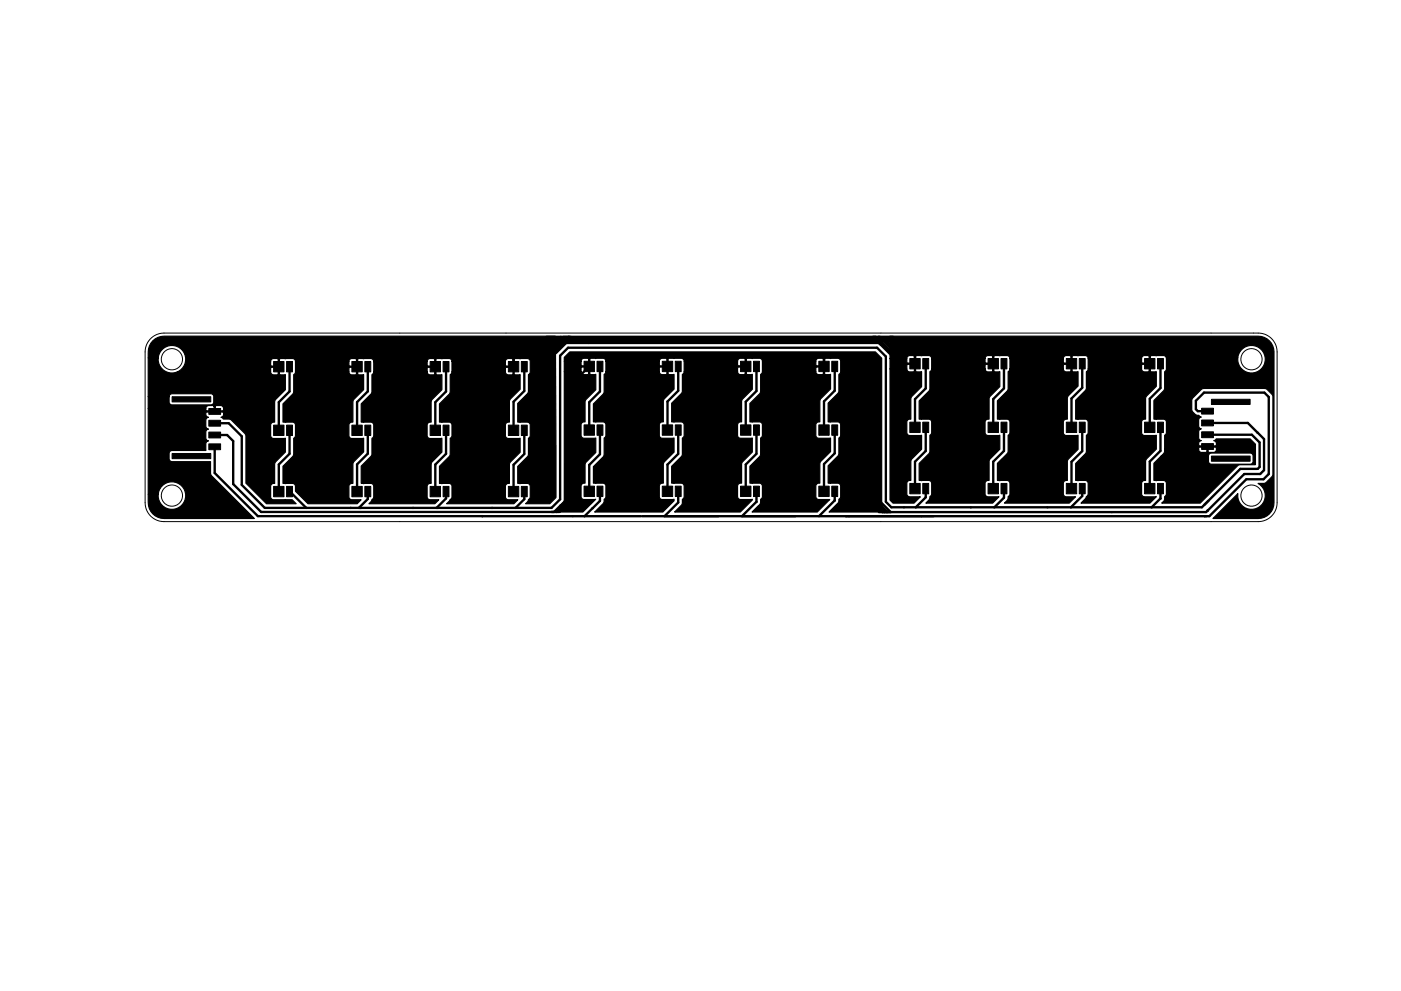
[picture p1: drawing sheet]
<svg xmlns="http://www.w3.org/2000/svg" width="297mm" height="210mm" viewBox="0 0 297 210" stroke-linecap="round" stroke-linejoin="round" font-family="sans-serif">
<g fill="none" stroke="#000" stroke-width=".21">
<path d="M31.9 71.8a4 4 0 0 1 2.9-1.1h232a4 4 0 0 1 4 4v32a4 4 0 0 1-4 4h-232a4 4 0 0 1-4-4v-32a4 4 0 0 1 1.1-2.9z"/>
<circle cx="36.5" cy="76.2" r="2.25"/>
<circle cx="265.3" cy="76.2" r="2.25"/>
<circle cx="36.4" cy="105.1" r="2.25"/>
<circle cx="265.3" cy="105.1" r="2.25"/>
</g>
<g fill="#000" stroke="#000" stroke-width=".21">
<path d="M58 76.7h2.2v2.2h-2.2zM60.8 76.7h1.2v2.2h-1.2zM74.6 76.7h2.2v2.2h-2.2zM77.4 76.7h1.2v2.2h-1.2zM91.2 76.7h2.2v2.2h-2.2zM93.9 76.7h1.3v2.2h-1.3zM107.8 76.7h2.2v2.2h-2.2zM110.5 76.7h1.3v2.2h-1.3zM123.8 76.6h2.2v2.2h-2.2zM126.6 76.6h1.2v2.2h-1.2zM140.4 76.6h2.2v2.2h-2.2zM143.2 76.6h1.2v2.2h-1.2z"/>
<path d="M157 76.6h2.2v2.2h-2.2zM159.8 76.6h1.2v2.2h-1.2zM173.6 76.6h2.2v2.2h-2.2zM176.4 76.6h1.2v2.2h-1.2zM192.9 76.1h2.2v2.2h-2.2zM195.6 76.1h1.3v2.2h-1.3zM209.5 76.1h2.2v2.2h-2.2zM212.2 76.1h1.3v2.2h-1.3zM226.1 76.1h2.2v2.2h-2.2zM228.8 76.1h1.3v2.2h-1.3zM242.7 76.1h2.2v2.2h-2.2zM245.4 76.1h1.3v2.2h-1.3z"/>
<path d="M36.5 84.2h8.2v1.1h-8.2zM36.5 96.2h8.2v1.1h-8.2zM44.3 86.7h2.5v1.2h-2.5zM44.3 89.2h2.5v1.2h-2.5zM44.3 91.7h2.5v1.2h-2.5zM44.3 94.2h2.5v1.2h-2.5zM58 90.2h2.2v2.2h-2.2zM60.8 90.2h1.2v2.2h-1.2zM74.6 90.2h2.2v2.2h-2.2zM77.4 90.2h1.2v2.2h-1.2zM91.2 90.2h2.2v2.2h-2.2zM93.9 90.2h1.3v2.2h-1.3z"/>
<path d="M107.8 90.2h2.2v2.2h-2.2zM110.5 90.2h1.3v2.2h-1.3zM123.8 90.1h2.2v2.2h-2.2zM126.6 90.1h1.2v2.2h-1.2zM140.4 90.1h2.2v2.2h-2.2zM143.2 90.1h1.2v2.2h-1.2zM157 90.1h2.2v2.2h-2.2zM159.8 90.1h1.2v2.2h-1.2zM173.6 90.1h2.2v2.2h-2.2zM176.4 90.1h1.2v2.2h-1.2zM192.9 89.6h2.2v2.2h-2.2zM195.6 89.6h1.3v2.2h-1.3z"/>
<path d="M209.5 89.6h2.2v2.2h-2.2zM212.2 89.6h1.3v2.2h-1.3zM226.1 89.6h2.2v2.2h-2.2zM228.8 89.6h1.3v2.2h-1.3zM242.7 89.6h2.2v2.2h-2.2zM245.4 89.6h1.3v2.2h-1.3zM254.8 86.6h2.5v1.3h-2.5zM254.8 89.1h2.5v1.3h-2.5zM254.8 91.6h2.5v1.3h-2.5zM254.8 94.1h2.5v1.3h-2.5zM256.8 84.7h8.2v1.1h-8.2zM256.8 96.8h8.2v1.1h-8.2z"/>
<path d="M58 103.2h2.2v2.2h-2.2zM60.8 103.2h1.2v2.2h-1.2zM74.6 103.2h2.2v2.2h-2.2zM77.4 103.2h1.2v2.2h-1.2zM91.2 103.2h2.2v2.2h-2.2zM93.9 103.2h1.3v2.2h-1.3zM107.8 103.2h2.2v2.2h-2.2zM110.5 103.2h1.3v2.2h-1.3zM123.8 103.1h2.2v2.2h-2.2zM126.6 103.1h1.2v2.2h-1.2zM140.4 103.1h2.2v2.2h-2.2zM143.2 103.1h1.2v2.2h-1.2z"/>
<path d="M157 103.1h2.2v2.2h-2.2zM159.8 103.1h1.2v2.2h-1.2zM173.6 103.1h2.2v2.2h-2.2zM176.4 103.1h1.2v2.2h-1.2zM192.9 102.6h2.2v2.2h-2.2zM195.6 102.6h1.3v2.2h-1.3zM209.5 102.6h2.2v2.2h-2.2zM212.2 102.6h1.3v2.2h-1.3zM226.1 102.6h2.2v2.2h-2.2zM228.8 102.6h1.3v2.2h-1.3zM242.7 102.6h2.2v2.2h-2.2zM245.4 102.6h1.3v2.2h-1.3z"/>
</g>
<g fill="none" stroke="#000" stroke-width=".5">
<path d="M59.1 77.8h.1M61.4 77.8v5.2l-2.3 2.3v6M78 77.8v5.2l-2.3 2.3v6M94.6 77.8v5.3l-2.3 2.2v6M111.2 77.8v5.2l-2.3 2.2v6.1M112.4 72.1l-3.5 3.5v2.2M117 71.7h2.5M124.9 77.7l-4.9 5-.1 24.1M127.2 77.7v5.4l-2.3 2.2v5.9M143.8 77.7v5.2l-2.3 2.3v6M160.4 77.7v5.3l-2.3 2.2v6M172.7 75.1h5.1"/>
<path d="M174.7 77.5h.1M175.2 75.1l-.5 .5v2.1M177 77.7v5.2l-2.3 2.3v6M185.3 75.1l1.2 1.2v24.3M189.5 72.1l2 2M194 74.1v3.1M196.3 77.2v5.2l-2.3 2.3v6M212.9 77.2v5.2l-2.3 2.3v6M229.5 77.2v5.1l-2.3 2.2v6.2M246 77.2v5.1l-2.2 2.3v6.1M45.5 92.3h2.7l1.2 1.3v9.1l6 5.9h63.2l.8-.7M45.5 94.8v5.6l9.2 9.1h81.2"/>
<path d="M45.5 89.8h3l2.8 2.8v10.3l4.8 4.9h60.8l1.9-1.9v-30.4l1.6-1.7h65.6l1.8 1.8v30.9l1.2 1.1h65.8l8.2-8.1h3.7l.4-.4v-5.2l-1.7-1.7h-9.4M61.4 91.3v5l-2.3 2.3v5.7M78 91.3v4.9l-2.3 2.3v5.8M94.6 91.3v5l-2.3 2.3v5.7M111.2 91.3v5l-2.3 2.3v5.7M127.2 91.2v5.2l-2.3 2.2v5.6M143.8 91.2v5.1l-2.3 2.3v5.6M160.4 91.2v5.1l-2.3 2.3v5.6M177 91.2v5l-2.3 2.3v5.7M196.3 90.7v5l-2.3 2.3v5.7M212.9 90.7v5l-2.3 2.3v5.7M229.5 90.7v5l-2.3 2.3v5.7"/>
<path d="M246 90.7v5l-2.2 2.2v5.8M256 89.7h8.6l3.4 3.4v6.7l-.8 .8h-3.4l-8.1 8h-69.4M256 87.2h-2l-.5-.4v-1.8l1.8-1.7h12.8l.9 .9v16.4l-1.1 1.1h-3.7l-7.8 7.8h-120.3M266.7 91.8h.1M61.4 104.3l3.5 3.5M78 104.3v1.6l-1.9 1.9M94.6 104.3v1.4l-2 2.1M102.3 109.5h.1M111.2 104.3v1.6l-1.9 1.9M118.9 107.2l-1.4 1.4M119.2 107.5l-1.1 1.1M125.7 107.8l-1.8 1.7"/>
<path d="M125.7 107.8h.1M127.2 104.2v2.1l-1.5 1.5M143.8 104.2v2.4l-2.9 2.9M160.4 104.2v2.3l-3.1 3M177 106.2l-3.4 3.3M177 106.2h.1M177 104.2v2M186.3 107.9l.8 .7M186.4 107.4l1.2 1.2M186.5 100.6l-.1 5.6 2.5 2.4M186.7 107.2l1.4 1.3v.1M196.3 103.7v1.8l-2.1 2.1"/>
<path d="M212.9 103.7v1.9l-2.1 2M229.5 103.7v1.5l-2.4 2.4M246 103.7v2.1l-1.8 1.8M256 108.3h.1"/>
</g>
<path d="M104.9 72.5h81.6M118.8 71.7l-1.6 1.7M119.5 72.1l-1.4 1.4M120.6 71.7l-.7 .8M124.9 72.5l-4.9-.1-2.3 2.3M185.7 71.7l3.1 3.2M186.2 72.2h2.5M187.8 72.5l1.3 1.3M189.2 71.7h-73.3" fill="none" stroke="#000" stroke-width="1"/>
<path d="M120.8 74.7h64.8l1.3 1.3 .1 32.6h-11.2l2-2.1a.82 .82 0 0 1 .4-.9v-2.5l-.1-.4-.5-.2h-2v-3.7l2.2-2.3 .1-3.6 .3-.4v-2.4a.64 .64 0 0 0-.6-.6h-2v-4l2-2 .3-.4v-3.7l.3-.4v-2.4l-.1-.4-.5-.2h-2.6l-.2 .2v3.1l.2 .2 1.1-.1v3.1l-2.2 2.3-.1 4.7h-.2a.64 .64 0 0 0-.6 .6v2.2l.2 .5 .4 .2 2.5-.1v2.9l-2 2-.3 .5v4.2a.68 .68 0 0 0-.8 .6v2.2l.2 .5 .4 .2h2.3l-2.6 2.6h-13.8l1.7-1.8 .1-.9 .3-.4v-2.4a.64 .64 0 0 0-.6-.6h-2v-3.6l2-2 .3-.4v-3.6l.3-.4v-2.5l-.1-.3-.4-.2h-2.1v-3.9l2.2-2.3 .1-3.9 .3-.6h11.4l.2 .5 .3 .2h.9l.2-.2v-1.4h-1.5l-.1 .1v.8h-11.4v-2.2h11.4v.9l.1 .1h1.5v-1.4l-.2-.2h-.8a.64 .64 0 0 0-.6 .6h-11.4l-.1-.3-.4-.3h-2.7l-.2 .2v3.1l.2 .2 1.1-.1v3.2l-2.2 2.3-.1 4.6h-.2a.64 .64 0 0 0-.6 .6v2.2l.2 .5 .4 .2 2.5-.1v3l-2 2-.3 .5v4.1a.68 .68 0 0 0-.8 .6v2.2l.2 .5 .4 .2 2.5-.1v.2l-2.5 2.5h-14l1.6-1.6 .1-1.1 .3-.4 .1-2.4-.1-.3-.5-.3h-2.1v-3.6l2-2 .3-.4v-3.6l.3-.4 .1-2.4a.64 .64 0 0 0-.7-.6h-2v-3.9l2.2-2.3 .1-3.9 .4-.6h11.3a.64 .64 0 0 0 .6 .7h.8l.2-.2v-1.4h-1.5l-.1 .1v.8h-11.3v-2.2h11.3v.9l.1 .1h1.5v-1.4l-.2-.2-1 .1-.3 .2-.1 .3h-11.3a.64 .64 0 0 0-.7-.6h-2.6l-.2 .2v3.1l.2 .2 1.1-.1v3.1l-2.2 2.3-.1 4.7a.68 .68 0 0 0-.8 .6v2.2l.2 .5 .4 .2 2.5-.1v3l-2 2-.3 .5v4.1a.68 .68 0 0 0-.8 .6v2.2l.2 .5 .4 .2 2.5-.1v.3l-2.4 2.4h-14.4l1.9-2 .1-.7 .4-.4v-2.4a.64 .64 0 0 0-.7-.6h-2v-3.5l2-2 .3-.5v-3.6l.4-.4v-2.4a.64 .64 0 0 0-.7-.6h-2v-3.8l2.2-2.3 .1-4 .4-.6h11.3l.1 .4 .4 .3h.9l.2-.2v-1.4h-1.5l-.1 .1v.8h-11.3v-2.2h11.3v.9l.1 .1h1.5v-1.4l-.2-.2h-.8a.64 .64 0 0 0-.6 .6h-11.3l-.2-.4-.3-.2h-2.8l-.1 .2v3.1l.1 .2 1.1-.1v3.3l-2.2 2.3-.1 4.5h-.2a.64 .64 0 0 0-.6 .6v2.2l.2 .5 .4 .2 2.5-.1v3.1l-2 2-.2 .5-.1 4a.68 .68 0 0 0-.8 .6v2.2l.2 .5 .4 .2 2.5-.1-2.7 2.7h-4.9v-1.4l.8-.8 .1-.5v-27.1h3.6l.2 .5 .3 .2h.9l.2-.2v-1.4h-1.4l-.2 .1v.8h-3.6v-2.2h3.6v.9l.2 .1h1.4v-1.4l-.2-.2h-.8a.64 .64 0 0 0-.6 .6h-3.6v-.8zM188.7 71.3l78.7 .1a3.3 3.3 0 0 1 2.7 3.3l-.1 32.6a3.3 3.3 0 0 1-3.2 2.7h-9.6l5.3-5.3a2.93 2.93 0 0 0 4.2 3.1 2.93 2.93 0 0 0 0-5.2h1.2l.5-.2 1.2-1.2 .3-.5v-16.5l-.3-.6-1-1-.5-.2-13.2 .1-2 1.9-.2 .6v1.8l.1 .5 .7 .7 .7 .1 .5 .4a.63 .63 0 0 0-.6 .6l.1 1.5 .5 .4-.5 .4-.1 1.5a.63 .63 0 0 0 .6 .6 .67 .67 0 0 0-.4 1.1h3.4l.2-.1a.73 .73 0 0 0-.5-1l.4-.4h7.3l1.1 1.1v4.4h-3.2l-.5 .1-8 8h-8.2l.2-.2a1.07 1.07 0 0 0 .4-1.2l.4-.5-.1-2.6-.4-.3h-2.1v-3.6l1.5-1.5h10l.1 1.3 .4 .4h8.3a.64 .64 0 0 0 .7-.6v-1.3l-.2-.3-.3-.2h-8.4a.64 .64 0 0 0-.6 .7h-10l.7-.8v-.6h7.2l.1 .3 .3 .2 1.2 .1 .2-.2v-.9h.2v.9l.2 .2h1a.67 .67 0 0 0 .6-.4 .67 .67 0 0 0-.2-.7h-3.4l-.2 .5h-7.2v-3.1l.4-.4v-2.3a.64 .64 0 0 0-.6-.7h-2v-3.9l2-2 .2-.5v-3.7l.4-.4v-2.5h15.1v.6a2.93 2.93 0 0 0 4.5 2.2 2.93 2.93 0 0 0 0-5 2.93 2.93 0 0 0-4.5 2.2h-15.1l-.5-.5h-2.7l-.2 .2v3.1l.2 .2 1.1-.1v3.2l-2.3 2.3v4.6a.68 .68 0 0 0-.9 .7v2.2l.2 .4 .5 .2 2.5-.1v3l-2.1 2-.2 .5v4.1a.68 .68 0 0 0-.9 .7v2.2l.2 .4 .5 .2 2.5-.1-1.4 1.4h-14.6l1.5-1.7v-2.4a.64 .64 0 0 0-.6-.7h-2v-3.6l2-2 .2-.4v-3.6l.4-.4v-2.5l-.2-.3-.3-.2h-2.1v-4l2.2-2.3v-3.8l.4-.5h11.3a.64 .64 0 0 0 .7 .6h.8l.1-.2v-1.4h-1.4l-.2 .2v.8h-11.3v-2.2h11.3v.8l.2 .1h1.4v-1.4l-.1-.2-1.1 .1-.3 .2-.1 .4h-11.3a.64 .64 0 0 0-.6-.7h-2.6l-.2 .2v3.1l.2 .2 1.1-.1v3.1l-2.2 2.3-.1 4.7a.68 .68 0 0 0-.9 .7v2.2l.2 .4 .5 .2 2.5-.1v3l-2 2.1-.3 .4v4.1a.68 .68 0 0 0-.9 .7v2.2l.2 .4 .5 .2h1.9l-1.3 1.3h-13.7l.7-.9a.61 .61 0 0 1 .4-.8v-2.4l-.2-.5-.4-.2h-2v-3.6l2.2-2.3v-3.7l.4-.4v-2.3a.64 .64 0 0 0-.6-.7h-2v-3.9l2.2-2.3v-3.9l.4-.5h11.3l.1 .3 .5 .3h.9l.2-.2v-1.4h-1.5l-.2 .2v.8h-11.3v-2.2h11.3v.8l.2 .1h1.5v-1.4l-.2-.2h-.8a.64 .64 0 0 0-.7 .7h-11.3l-.1-.4-.4-.3h-2.7l-.2 .2v3.1l.2 .2 1.1-.1v3.2l-2.2 2.3-.1 4.6h-.2a.64 .64 0 0 0-.6 .7v2.2l.1 .4 .5 .2 2.5-.1v3l-2 2-.3 .5v4.1a.68 .68 0 0 0-.8 .7v2.2l.1 .4 .5 .2h2.3l-1.3 1.3h-14.2l.7-.7 .2-.7 .3-.4v-2.5l-.2-.3-.3-.2h-2.1v-3.6l2.2-2.3 .1-3.7 .3-.4v-2.3a.64 .64 0 0 0-.6-.7h-2v-3.8l2.2-2.3 .1-4 .3-.5h11.4l.1 .4 .4 .2h.9l.2-.2v-1.4h-1.5l-.1 .2v.8h-11.4v-2.2h11.4v.8l.1 .1h1.5v-1.4l-.2-.2h-.8a.64 .64 0 0 0-.6 .7h-11.4l-.1-.4-.4-.3h-2.7l-.2 .2v3.1l.2 .2 1.1-.1v3.2l-2.2 2.3-.1 4.6h-.2a.64 .64 0 0 0-.6 .7v2.2l.1 .4 .5 .2 2.5-.1v3l-2 2-.3 .5v4.1a.68 .68 0 0 0-.8 .7v2.2l.1 .4 .5 .2h2.2l-1.3 1.3h-4.5l-.6-.6v-27.8h3.6a.64 .64 0 0 0 .6 .6h.8l.2-.2v-1.4h-1.5l-.1 .2v.8h-3.6v-2.2h3.6v.8l.1 .1h1.5v-1.4l-.2-.2h-.9l-.4 .3-.1 .4h-3.6zM32.4 72.3a3.4 3.4 0 0 1 2.4-1h83l.1 34.3-1.3 1.3h-5.2l1-1.4v-2.3a.64 .64 0 0 0-.6-.6h-2v-3.6l2-2 .2-.5v-3.5l.4-.5v-2.3a.64 .64 0 0 0-.6-.6h-2v-4l2-2 .2-.5v-3.6l.4-.5v-2.3l-.2-.5-.4-.1h-2.6l-.2 .1v3.2l.2 .1h1.1v3.1l-2.2 2.3-.1 4.7h-.2a.64 .64 0 0 0-.7 .6v2.2l.2 .4 .5 .2h2.5v3l-2 2-.3 .4v4.2a.68 .68 0 0 0-.9 .6v2.2l.2 .4 .5 .2h2l-.9 .9h-14.2l1.1-1.4v-2.4l-.2-.4-.3-.1h-2.1v-3.7l2.2-2.3 .1-3.6 .3-.5v-2.3a.64 .64 0 0 0-.6-.6h-2v-3.9l2.2-2.3 .1-3.9 .3-.6h11.3a.64 .64 0 0 0 .7 .6h.8l.2-.1v-1.5h-1.5l-.1 .2-.1 .8h-11.3v-2.2h11.3l.1 .8 .1 .2h1.5v-1.5l-.2-.1h-1.1l-.2 .2-.2 .4h-11.3a.64 .64 0 0 0-.6-.6h-2.6l-.2 .1v3.2l.2 .1h1.1v3.2l-2.2 2.3-.1 4.6a.68 .68 0 0 0-.8 .6v2.2l.1 .4 .5 .2h2.5v2.9l-2 2-.3 .5v4.2a.68 .68 0 0 0-.8 .6v2.2l.1 .4 .5 .2h1.8l-.8 .9h-14l1-1.4v-2.4l-.1-.4-.4-.1h-2.1v-3.7l2.2-2.3 .1-3.6 .3-.5v-2.3a.64 .64 0 0 0-.6-.6h-2v-3.9l2.2-2.3 .1-3.9 .3-.6h11.4a.64 .64 0 0 0 .6 .6h.8l.2-.1v-1.5h-1.5l-.1 .2v.8h-11.4v-2.2h11.4v.8l.1 .2h1.5v-1.5l-.2-.1h-1l-.3 .2-.1 .4h-11.4a.64 .64 0 0 0-.6-.6h-2.6l-.2 .1v3.2l.2 .1h1.1v3.2l-2.2 2.3-.1 4.6a.68 .68 0 0 0-.8 .6v2.2l.2 .4 .4 .2h2.5v2.9l-2 2-.3 .5v4.2a.68 .68 0 0 0-.8 .6v2.2l.2 .4 .4 .2h2l-.9 .9h-10.4l-2.6-2.7v-1a.64 .64 0 0 0-.7-.6h-2v-3.7l2-2 .3-.4v-3.5l.3-.5v-2.4l-.1-.4-.4-.1h-2.1v-3.9l2.2-2.3 .1-3.9 .4-.6h11.3a.64 .64 0 0 0 .6 .6h.8l.2-.1v-1.5h-1.5l-.1 .2v.8h-11.3v-2.2h11.3v.8l.1 .2h1.5v-1.5l-.2-.1h-1l-.3 .2-.1 .4h-11.3a.64 .64 0 0 0-.7-.6h-2.6l-.2 .1v3.2l.2 .1h1.1v3.2l-2.2 2.3-.1 4.6a.68 .68 0 0 0-.8 .6v2.2l.2 .4 .4 .2h2.5v2.9l-2 2-.3 .5v4.2a.68 .68 0 0 0-.8 .6v2.3l.3 .4 4.3 .1 .8 .9h-6.3l-4.4-4.4v-10.3l-3.1-3.1-1.7-.2-.4-.4a.67 .67 0 0 0 .3-1.1h-3.4l-.2 .2a.73 .73 0 0 0 .6 .9 .63 .63 0 0 0-.6 .7v1.3l.2 .4 .4 .1-.4 .2-.2 .3v1.4a.63 .63 0 0 0 .6 .6 .63 .63 0 0 0-.6 .7l.1 1.4h-7.2a.64 .64 0 0 0-.6 .6v1.2l.1 .4 .4 .1 8.2 .1v2.4l.2 .5 9.1 9.1h-19.1a3.3 3.3 0 0 1-3.4-3.3v-1.8h2.1a2.93 2.93 0 0 0 4 3 2.93 2.93 0 0 0 1-4.9 2.93 2.93 0 0 0-4.9 1.3l-.1 .6h-2.1v-18.2h12.2l.2 .5h1.6v-1h.2v1h1.6l.2-.2a.72 .72 0 0 0-.6-1h-1l-.2 .2-.4-.2h-1.1l-.4 .3-.1 .4h-12.2v-2.5h4.5v1.2l.1 .3 .4 .2h8.3a.64 .64 0 0 0 .6-.6v-1.3l-.2-.3-.3-.2h-8.3a.64 .64 0 0 0-.6 .7h-4.5v-8.3h2.1v.6a2.91 2.91 0 0 0 4.1 2.4h19.8l.1 .4 .3 .2h1l.2-.1v-1.5h-1.5l-.1 .2v.8h-19.8a2.83 2.83 0 0 0 1.7-2.2h18.1v.8l.1 .2h1.5v-1.5l-.2-.1h-1l-.3 .2-.1 .4h-18.1a2.92 2.92 0 0 0-2.5-3.4 2.92 2.92 0 0 0-3.3 2.6h-2.1v-1.2a3.4 3.4 0 0 1 1-2.4z" fill="#000" stroke="#000" stroke-width=".25"/>
</svg>
